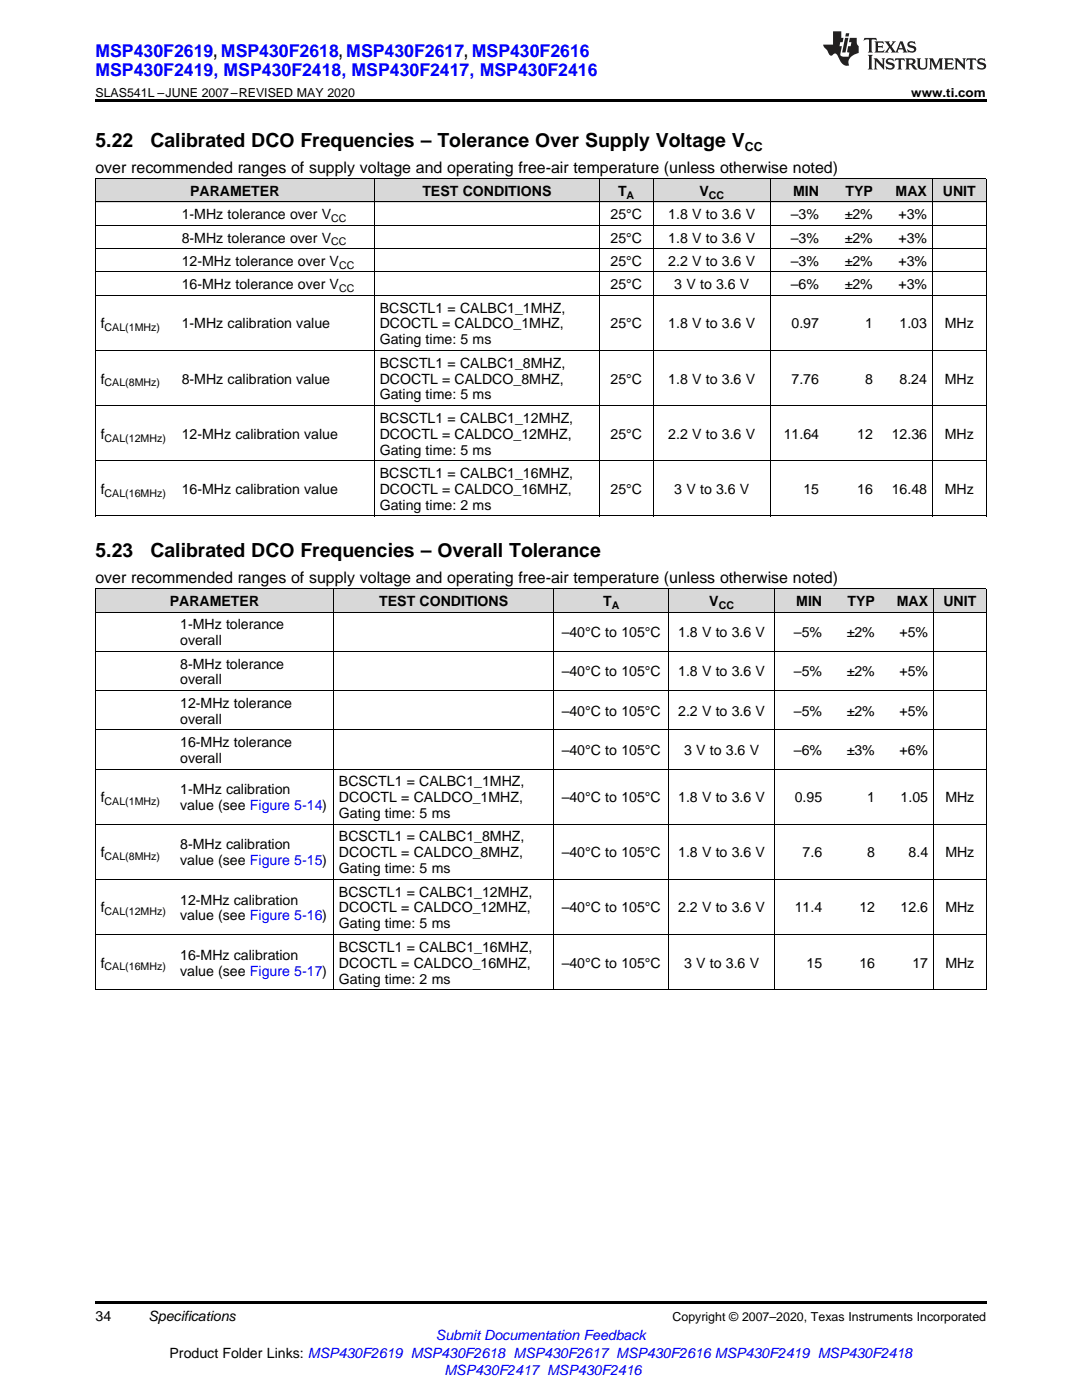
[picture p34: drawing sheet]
<svg xmlns="http://www.w3.org/2000/svg" width="216mm" height="279mm" viewBox="0 0 216 279" stroke-linecap="round" stroke-linejoin="round" font-family="sans-serif">
<defs><g id="words">
<g font-size="3.9">
<text x="19" y="29.3">5.22</text>
<text x="30" y="29.3">Calibrated DCO Frequencies – Tolerance Over Supply Voltage V</text>
<text x="19" y="111.1">5.23</text>
<text x="30" y="111.1">Calibrated DCO Frequencies – Overall Tolerance</text>
</g>
<g font-size="3.5" fill="#00f">
<text x="19" y="11.3">MSP430F2619, MSP430F2618, MSP430F2617, MSP430F2616</text>
<text x="19" y="15.2">MSP430F2419, MSP430F2418, MSP430F2417, MSP430F2416</text>
</g>
<g font-size="3.2">
<text x="19" y="34.4">over recommended ranges of supply voltage and operating free-air temperature (unless otherwise noted)</text>
<text x="19" y="116.3">over recommended ranges of supply voltage and operating free-air temperature (unless otherwise noted)</text>
</g>
<g font-size="2.8">
<text x="37.9" y="39.1">PARAMETER</text>
<text x="84.3" y="39.1">TEST CONDITIONS</text>
<text x="123.3" y="39.1">T</text>
<text x="139.6" y="39.1">V</text>
<text x="158.3" y="39.1">MIN</text>
<text x="168.7" y="39.1">TYP</text>
<text x="178.7" y="39.1">MAX</text>
<text x="188.1" y="39.1">UNIT</text>
<text x="36.3" y="43.7">1-MHz tolerance over V</text>
<text x="121.8" y="43.7">25°C</text>
<text x="133.3" y="43.7">1.8 V to 3.6 V</text>
<text x="157.8" y="43.7">–3%</text>
<text x="168.6" y="43.7">±2%</text>
<text x="179.3" y="43.7">+3%</text>
<text x="36.3" y="48.4">8-MHz tolerance over V</text>
<text x="36.3" y="53.1">12-MHz tolerance over V</text>
<text x="121.8" y="48.4">25°C</text>
<text x="121.8" y="53.1">25°C</text>
<text x="133.3" y="48.4">1.8 V to 3.6 V</text>
<text x="133.3" y="53.1">2.2 V to 3.6 V</text>
<text x="157.8" y="48.4">–3%</text>
<text x="157.8" y="53.1">–3%</text>
<text x="168.6" y="48.4">±2%</text>
<text x="168.6" y="53.1">±2%</text>
<text x="179.3" y="48.4">+3%</text>
<text x="179.3" y="53.1">+3%</text>
<text x="36.3" y="57.7">16-MHz tolerance over V</text>
<text x="121.8" y="57.7">25°C</text>
<text x="134.5" y="57.7">3 V to 3.6 V</text>
<text x="157.8" y="57.7">–6%</text>
<text x="168.6" y="57.7">±2%</text>
<text x="179.3" y="57.7">+3%</text>
<text x="20.1" y="65.5">f</text>
<text x="36.3" y="65.5">1-MHz calibration value</text>
<text x="75.8" y="62.4">BCSCTL1 = CALBC1_1MHZ,</text>
<text x="75.8" y="65.5">DCOCTL = CALDCO_1MHZ,</text>
<text x="121.8" y="65.5">25°C</text>
<text x="133.3" y="65.5">1.8 V to 3.6 V</text>
<text x="157.9" y="65.5">0.97</text>
<text x="172.6" y="65.5">1</text>
<text x="179.5" y="65.5">1.03</text>
<text x="188.5" y="65.5">MHz</text>
<text x="75.8" y="68.7">Gating time: 5 ms</text>
<text x="20.1" y="76.6">f</text>
<text x="36.3" y="76.6">8-MHz calibration value</text>
<text x="75.8" y="73.4">BCSCTL1 = CALBC1_8MHZ,</text>
<text x="75.8" y="76.6">DCOCTL = CALDCO_8MHZ,</text>
<text x="121.8" y="76.6">25°C</text>
<text x="133.3" y="76.6">1.8 V to 3.6 V</text>
<text x="157.9" y="76.6">7.76</text>
<text x="172.6" y="76.6">8</text>
<text x="179.5" y="76.6">8.24</text>
<text x="188.5" y="76.6">MHz</text>
<text x="75.8" y="79.7">Gating time: 5 ms</text>
<text x="20.1" y="87.6">f</text>
<text x="36.3" y="87.6">12-MHz calibration value</text>
<text x="75.8" y="84.4">BCSCTL1 = CALBC1_12MHZ,</text>
<text x="75.8" y="87.6">DCOCTL = CALDCO_12MHZ,</text>
<text x="121.8" y="87.6">25°C</text>
<text x="133.3" y="87.6">2.2 V to 3.6 V</text>
<text x="156.4" y="87.6">11.64</text>
<text x="171.1" y="87.6">12</text>
<text x="177.9" y="87.6">12.36</text>
<text x="188.5" y="87.6">MHz</text>
<text x="75.8" y="90.7">Gating time: 5 ms</text>
<text x="75.8" y="95.4">BCSCTL1 = CALBC1_16MHZ,</text>
<text x="20.1" y="98.6">f</text>
<text x="36.3" y="98.6">16-MHz calibration value</text>
<text x="75.8" y="98.6">DCOCTL = CALDCO_16MHZ,</text>
<text x="75.8" y="101.7">Gating time: 2 ms</text>
<text x="121.8" y="98.6">25°C</text>
<text x="134.5" y="98.6">3 V to 3.6 V</text>
<text x="160.3" y="98.6">15</text>
<text x="171.1" y="98.6">16</text>
<text x="177.9" y="98.6">16.48</text>
<text x="188.5" y="98.6">MHz</text>
<text x="33.9" y="120.9">PARAMETER</text>
<text x="35.9" y="125.6">1-MHz tolerance</text>
<text x="75.7" y="120.9">TEST CONDITIONS</text>
<text x="120.4" y="120.9">T</text>
<text x="141.5" y="120.9">V</text>
<text x="158.9" y="120.9">MIN</text>
<text x="169.1" y="120.9">TYP</text>
<text x="178.9" y="120.9">MAX</text>
<text x="188.2" y="120.9">UNIT</text>
<text x="35.9" y="128.8">overall</text>
<text x="112.1" y="127.2">–40°C to 105°C</text>
<text x="135.3" y="127.2">1.8 V to 3.6 V</text>
<text x="158.4" y="127.2">–5%</text>
<text x="169" y="127.2">±2%</text>
<text x="179.5" y="127.2">+5%</text>
<text x="35.9" y="133.4">8-MHz tolerance</text>
<text x="35.9" y="136.6">overall</text>
<text x="112.1" y="135">–40°C to 105°C</text>
<text x="135.3" y="135">1.8 V to 3.6 V</text>
<text x="158.4" y="135">–5%</text>
<text x="169" y="135">±2%</text>
<text x="179.5" y="135">+5%</text>
<text x="35.9" y="141.3">12-MHz tolerance</text>
<text x="112.1" y="142.8">–40°C to 105°C</text>
<text x="135.3" y="142.8">2.2 V to 3.6 V</text>
<text x="158.4" y="142.8">–5%</text>
<text x="169" y="142.8">±2%</text>
<text x="179.5" y="142.8">+5%</text>
<text x="35.9" y="144.4">overall</text>
<text x="35.9" y="149.1">16-MHz tolerance</text>
<text x="35.9" y="152.3">overall</text>
<text x="112.1" y="150.7">–40°C to 105°C</text>
<text x="136.5" y="150.7">3 V to 3.6 V</text>
<text x="158.4" y="150.7">–6%</text>
<text x="169" y="150.7">±3%</text>
<text x="179.5" y="150.7">+6%</text>
<text x="20.1" y="160.1">f</text>
<text x="35.9" y="158.5">1-MHz calibration</text>
<text x="35.9" y="161.7">value (see Figure 5-14)</text>
<text x="67.6" y="156.9">BCSCTL1 = CALBC1_1MHZ,</text>
<text x="67.6" y="160.1">DCOCTL = CALDCO_1MHZ,</text>
<text x="112.1" y="160.1">–40°C to 105°C</text>
<text x="135.3" y="160.1">1.8 V to 3.6 V</text>
<text x="158.6" y="160.1">0.95</text>
<text x="173" y="160.1">1</text>
<text x="179.7" y="160.1">1.05</text>
<text x="188.6" y="160.1">MHz</text>
<text x="67.6" y="163.3">Gating time: 5 ms</text>
<text x="67.6" y="167.9">BCSCTL1 = CALBC1_8MHZ,</text>
<text x="20.1" y="171.1">f</text>
<text x="35.9" y="169.5">8-MHz calibration</text>
<text x="35.9" y="172.7">value (see Figure 5-15)</text>
<text x="67.6" y="171.1">DCOCTL = CALDCO_8MHZ,</text>
<text x="112.1" y="171.1">–40°C to 105°C</text>
<text x="135.3" y="171.1">1.8 V to 3.6 V</text>
<text x="160.2" y="171.1">7.6</text>
<text x="173" y="171.1">8</text>
<text x="181.3" y="171.1">8.4</text>
<text x="188.6" y="171.1">MHz</text>
<text x="67.6" y="174.3">Gating time: 5 ms</text>
<text x="67.6" y="178.9">BCSCTL1 = CALBC1_12MHZ,</text>
<text x="20.1" y="182.1">f</text>
<text x="35.9" y="180.5">12-MHz calibration</text>
<text x="35.9" y="183.7">value (see Figure 5-16)</text>
<text x="67.6" y="182.1">DCOCTL = CALDCO_12MHZ,</text>
<text x="67.6" y="185.3">Gating time: 5 ms</text>
<text x="112.1" y="182.1">–40°C to 105°C</text>
<text x="135.3" y="182.1">2.2 V to 3.6 V</text>
<text x="158.6" y="182.1">11.4</text>
<text x="171.5" y="182.1">12</text>
<text x="179.7" y="182.1">12.6</text>
<text x="188.6" y="182.1">MHz</text>
<text x="35.9" y="191.5">16-MHz calibration</text>
<text x="67.6" y="189.9">BCSCTL1 = CALBC1_16MHZ,</text>
<text x="20.1" y="193.1">f</text>
<text x="35.9" y="194.7">value (see Figure 5-17)</text>
<text x="67.6" y="193.1">DCOCTL = CALDCO_16MHZ,</text>
<text x="67.6" y="196.3">Gating time: 2 ms</text>
<text x="112.1" y="193.1">–40°C to 105°C</text>
<text x="136.5" y="193.1">3 V to 3.6 V</text>
<text x="160.9" y="193.1">15</text>
<text x="171.5" y="193.1">16</text>
<text x="182.1" y="193.1">17</text>
<text x="188.6" y="193.1">MHz</text>
<text x="19" y="263.6">34</text>
<text x="29.6" y="263.6">Specifications</text>
<text x="33.8" y="270.9">Product Folder Links: MSP430F2619 MSP430F2618 MSP430F2617 MSP430F2616 MSP430F2419 MSP430F2418</text>
</g>
<g font-size="2.8" fill="#00f">
<text x="87" y="267.4">Submit Documentation Feedback</text>
<text x="88.7" y="274.5">MSP430F2417 MSP430F2416</text>
</g>
<g font-size="2.5">
<text x="19" y="19.3">SLAS541L –JUNE 2007–REVISED MAY 2020</text>
<text x="181.8" y="19.3">www.ti.com</text>
<text x="148.6" y="30.1">CC</text>
<text x="134.2" y="263.6">Copyright © 2007–2020, Texas Instruments Incorporated</text>
</g>
<g font-size="2.1">
<text x="125" y="39.7">A</text>
<text x="141.4" y="39.7">CC</text>
<text x="66.1" y="44.3">CC</text>
<text x="66.1" y="49">CC</text>
<text x="67.7" y="53.6">CC</text>
<text x="67.7" y="58.3">CC</text>
<text x="20.9" y="66.1">CAL(1MHz)</text>
<text x="20.9" y="77.1">CAL(8MHz)</text>
<text x="20.9" y="88.1">CAL(12MHz)</text>
<text x="20.9" y="99.1">CAL(16MHz)</text>
<text x="122.1" y="121.5">A</text>
<text x="143.4" y="121.5">CC</text>
<text x="20.9" y="160.7">CAL(1MHz)</text>
<text x="20.9" y="171.7">CAL(8MHz)</text>
<text x="20.9" y="182.7">CAL(12MHz)</text>
<text x="20.9" y="193.7">CAL(16MHz)</text>
</g>
</g></defs>
<g fill="#d8d8d8">
<path d="M19 117.5h15.9v4.7h-15.9z"/>
<path d="M34.9 117.5h31.7v4.7h-31.7z"/>
<path d="M66.6 117.5h44v4.7h-44z"/>
<path d="M110.6 117.5h22.9v4.7h-22.9z"/>
<path d="M133.5 117.5h21.1v4.7h-21.1z"/>
<path d="M154.6 117.5h10.5v4.7h-10.5z"/>
<path d="M165.1 117.5h10.6v4.7h-10.6z"/>
<path d="M175.7 117.5h10.6v4.7h-10.6z"/>
<path d="M186.3 117.5h10.5v4.7h-10.5z"/>
<path d="M19 35.7h16.2v4.7h-16.2z"/>
<path d="M35.2 35.7h39.5v4.7h-39.5z"/>
<path d="M74.7 35.7h44.9v4.7h-44.9z"/>
<path d="M119.6 35.7h10.8v4.7h-10.8z"/>
<path d="M130.4 35.7h23.3v4.7h-23.3z"/>
<path d="M153.7 35.7h10.8v4.7h-10.8z"/>
<path d="M164.5 35.7h10.8v4.7h-10.8z"/>
<path d="M175.3 35.7h10.8v4.7h-10.8z"/>
<path d="M186.1 35.7h10.7v4.7h-10.7z"/>
</g>
<path d="M19 19.9h177.8v.5h-177.8zM19 259.7h177.8v.5h-177.8z" fill="#000"/>
<g fill="none" stroke="#000" stroke-width=".2">
<path d="M19 35.6h177.8M19.1 35.7v67.3M74.7 35.7v67.3M119.5 35.7v67.3M130.3 35.7v67.3M153.7 35.7v67.3M186 35.7v67.3M196.8 35.7v67.3M19 58.9h177.8M19 54.3h177.8M19 49.6h177.8M19 45h177.8"/>
<path d="M19 40.3h177.8M19 69.9h177.8M19 92h177.8M19 80.9h177.8M19 117.5h177.8M19 103h177.8M19.1 117.5v80.1M66.5 117.5v80.1M110.5 117.5v80.1M133.4 117.5v80.1M154.5 117.5v80.1M186.2 117.5v80.1"/>
<path d="M196.8 117.5v80.1M19 137.8h177.8M19 130h177.8M19 122.1h177.8M19 153.5h177.8M19 145.6h177.8M19 175.5h177.8M19 164.5h177.8M19 197.5h177.8M19 186.5h177.8"/>
</g>
<g fill="#231f20">
<path d="M172.5 7.6l-.1 .5 .4-.2h.6v.1v2.1l-.2 .4h.9l-.2-.4v-2.1l.1-.1h.5l.5 .2-.2-.5zM174.5 8.3l.2 .3v1.5l-.2 .4h1.8l.2-.6a1.04 1.04 0 0 1-1.3 .2v-.7h.6l.3 .2v-.6l-.3 .2h-.6v-.6l.8-.1 .4 .3-.2-.5zM176.5 8.3l.9 1.1-.9 1.1h.8l-.2-.2 .4-.7 .5 .7-.2 .2h1.5l-.2-.2 .2-.4h.9l.1 .4-.2 .2h1l-.3-.3-.7-1.9h-.5l-.9 2-.8-1 .9-1h-.8l.1 .3-.4 .5-.3-.6 .1-.2zM179.7 8.6l.4 1h-.7zM181.3 8.4a.63 .63 0 0 0-.2 .7 .63 .63 0 0 0 .6 .4l.6 .2 .1 .2a.75 .75 0 0 1-.7 .4 .75 .75 0 0 1-.6-.5l.1 .7 .1-.1a1.11 1.11 0 0 0 1.5-.6 1.13 1.13 0 0 0-1.2-.8l-.1-.4a1.04 1.04 0 0 1 1.2 .2l-.2-.5-.2 .1-.4-.2zM173.2 10.9l.2 .4v2.2l-.2 .4h1l-.3-.4v-2.2l.3-.4zM174.3 11.6l.3 .4v1.5l-.3 .4h.8l-.2-.4v-1.3l1.5 1.7v-1.9l.2-.4h-.7l.2 .4v.9l-1.1-1.3zM177 11.8a.62 .62 0 0 0-.2 .7 .62 .62 0 0 0 .6 .4l.6 .1 .1 .3a.76 .76 0 0 1-.7 .3 .76 .76 0 0 1-.7-.4l.2 .7 .1-.1a1.11 1.11 0 0 0 1.5-.6 1.13 1.13 0 0 0-1.2-.8l-.1-.4a1.04 1.04 0 0 1 1.2 .2l-.2-.6-.2 .1-.5-.1zM178.7 11.6l-.2 .6a.61 .61 0 0 1 .8-.3v1.6l-.2 .4h.9l-.2-.4v-1.6a.63 .63 0 0 1 .7 .3l-.1-.6zM180.6 11.6l.3 .4v1.5l-.3 .4h1l-.2-.2-.1-.8 .6 .2a.76 .76 0 0 0 1.2 .7l-1-1a.58 .58 0 0 0 .6-.5 .58 .58 0 0 0-.5-.6zM181.4 11.9h.1a.45 .45 0 0 1 .5 .1 .45 .45 0 0 1 .1 .5l-.8 .2zM182.9 11.6l.2 .2a2.17 2.17 0 0 0 .3 1.9 .99 .99 0 0 0 1.6-.6v-1.1l.2-.4h-.7l.2 .2a1.92 1.92 0 0 1-.2 1.8 .6 .6 0 0 1-.9-.5v-1.1l.2-.4zM185.4 11.6l.2 .4v1.5l-.2 .4h.7l-.2-.4v-1.4l.8 1.8 .8-1.8v1.4l-.2 .4h.9l-.2-.4v-1.5l.2-.4h-.8l-.6 1.5-.6-1.5zM188.4 11.6l.2 .4v1.5l-.2 .4h1.8l.1-.6a1.04 1.04 0 0 1-1.2 .1v-.6h.5l.4 .2v-.6l-.4 .2h-.5v-.7h.8l.3 .3-.1-.6zM190.5 11.6l.2 .4v1.5l-.2 .4h.7l-.2-.4v-1.3l1.5 1.7v-1.9l.2-.4h-.7l.2 .4v.9l-1.1-1.3zM192.9 11.6l-.1 .6a.61 .61 0 0 1 .7-.3l.1 1.6-.3 .4h1l-.3-.4 .1-1.6a.63 .63 0 0 1 .7 .3l-.1-.6zM195.2 11.8a.62 .62 0 0 0-.2 .7 .62 .62 0 0 0 .6 .4l.6 .1 .1 .3a.76 .76 0 0 1-.7 .3 .76 .76 0 0 1-.6-.4l.1 .7 .1-.1a1.11 1.11 0 0 0 1.6-.6 1.13 1.13 0 0 0-1.3-.8l-.1-.4a1.04 1.04 0 0 1 1.2 .2l-.1-.6-.2 .1-.5-.1z"/>
<path d="M166.2 6.3v2.6h-1.9v.4l.8 .9a.91 .91 0 0 0 1 .8 .56 .56 0 0 1 .5-.3 .56 .56 0 0 1 .5 .3l.4 .8a1.53 1.53 0 0 0 1.9 1.2 1.54 1.54 0 0 1 1-2.1l.9-.3v-1.4a1.52 1.52 0 0 1-.4-1.6h-1.3l-.2 .8h.5l-.2 .8h-.5l-.1 1v.2l.4 .1-.2 .8a1.93 1.93 0 0 1-1.6-.3l.3-1.8h-.5l.2-.8h.4l.2-.8h-.4v-1.3zM168.6 7.6l-.6 2.9h.7l.6-2.9zM168.8 6.6l-.1 .7h.6l.2-.7z"/>
</g>
<use href="#words"/>
</svg>
